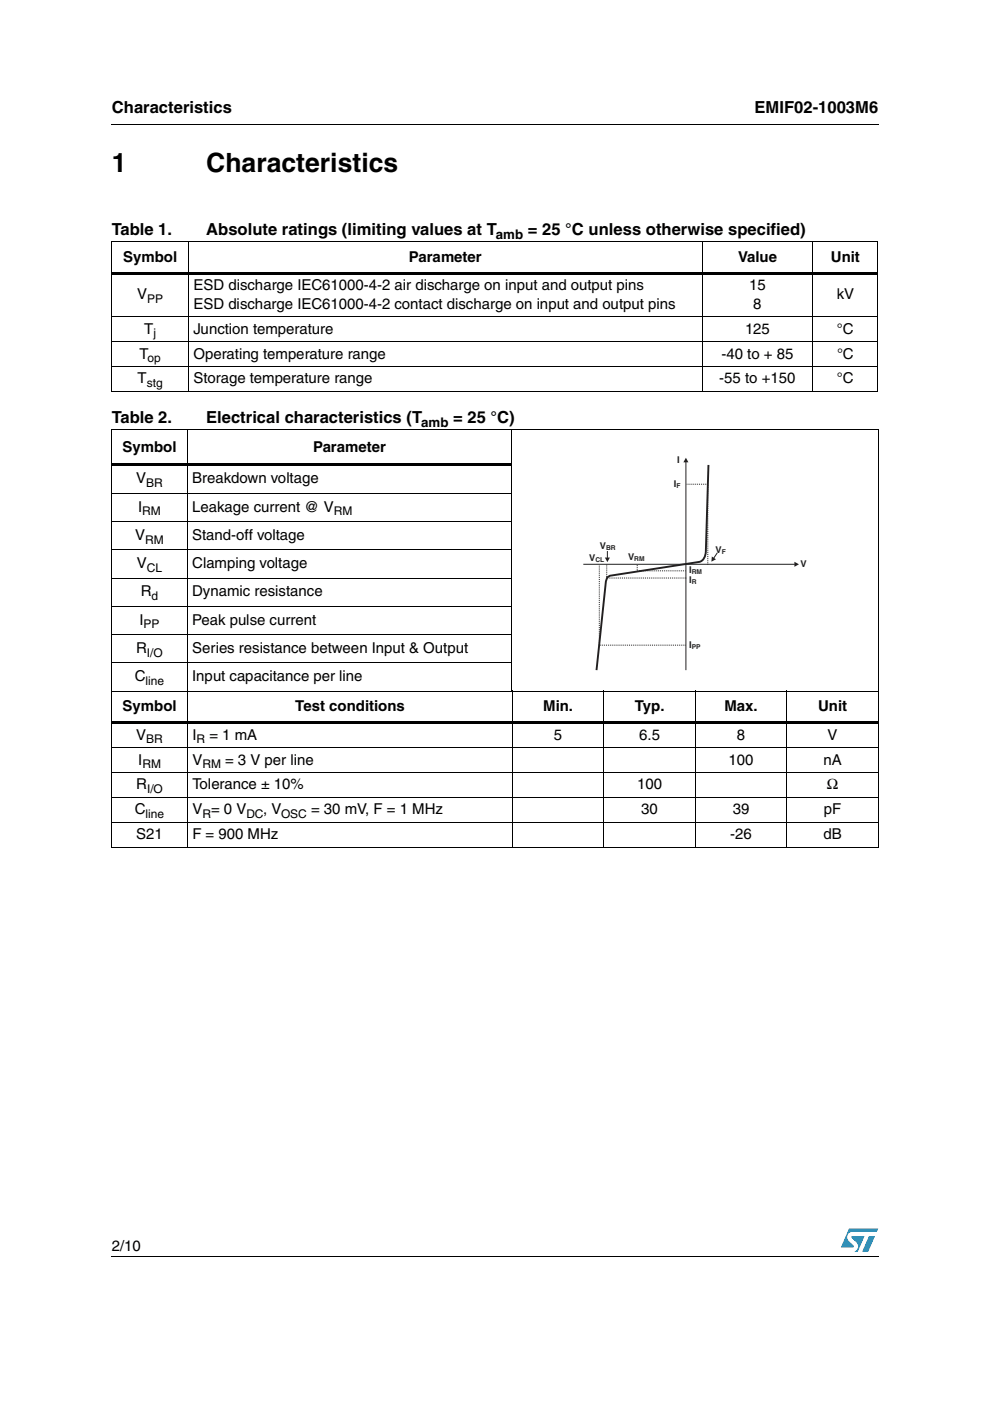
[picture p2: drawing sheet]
<svg xmlns="http://www.w3.org/2000/svg" width="210mm" height="297mm" viewBox="0 0 210 297" stroke-linecap="round" stroke-linejoin="round" font-family="sans-serif">
<defs><g id="words">
<g font-size="5.6">
<text x="23.7" y="36.4">1</text>
<text x="43.7" y="36.4">Characteristics</text>
</g>
<g font-size="3.5">
<text x="23.7" y="23.9">Characteristics</text>
<text x="160" y="23.9">EMIF02-1003M6</text>
<text x="23.7" y="49.8">Table 1.</text>
<text x="43.7" y="49.8">Absolute ratings (limiting values at T</text>
<text x="111.9" y="49.8">= 25 °C unless otherwise specified)</text>
<text x="23.7" y="89.6">Table 2.</text>
<text x="43.7" y="89.6">Electrical characteristics (T</text>
<text x="96.1" y="89.6">= 25 °C)</text>
</g>
<g font-size="3.2">
<text x="26.1" y="55.5">Symbol</text>
<text x="86.7" y="55.5">Parameter</text>
<text x="156.5" y="55.5">Value</text>
<text x="176.2" y="55.5">Unit</text>
<text x="29.1" y="63.5">V</text>
<text x="41" y="61.5">ESD discharge IEC61000-4-2 air discharge on input and output pins</text>
<text x="41" y="65.4">ESD discharge IEC61000-4-2 contact discharge on input and output pins</text>
<text x="158.8" y="61.5">15</text>
<text x="159.7" y="65.4">8</text>
<text x="177.4" y="63.5">kV</text>
<text x="30.6" y="70.7">T</text>
<text x="41" y="70.7">Junction temperature</text>
<text x="158" y="70.7">125</text>
<text x="177.5" y="70.7">°C</text>
<text x="29.6" y="76">T</text>
<text x="41" y="76">Operating temperature range</text>
<text x="153" y="76">-40 to + 85</text>
<text x="177.5" y="76">°C</text>
<text x="29.2" y="81.3">T</text>
<text x="41" y="81.3">Storage temperature range</text>
<text x="152.5" y="81.3">-55 to +150</text>
<text x="177.4" y="81.3">°C</text>
<text x="26" y="95.8">Symbol</text>
<text x="66.4" y="95.8">Parameter</text>
<text x="28.9" y="102.5">V</text>
<text x="40.7" y="102.5">Breakdown voltage</text>
<text x="29.3" y="108.5">I</text>
<text x="40.7" y="108.5">Leakage current @ V</text>
<text x="28.7" y="114.5">V</text>
<text x="40.7" y="114.5">Stand-off voltage</text>
<text x="29" y="120.5">V</text>
<text x="40.7" y="120.5">Clamping voltage</text>
<text x="29.8" y="126.4">R</text>
<text x="40.7" y="126.4">Dynamic resistance</text>
<text x="29.6" y="132.5">I</text>
<text x="40.7" y="132.5">Peak pulse current</text>
<text x="28.9" y="138.5">R</text>
<text x="40.7" y="138.5">Series resistance between Input &amp; Output</text>
<text x="28.6" y="144.4">C</text>
<text x="40.7" y="144.4">Input capacitance per line</text>
<text x="26" y="150.8">Symbol</text>
<text x="62.6" y="150.8">Test conditions</text>
<text x="115.2" y="150.8">Min.</text>
<text x="134.6" y="150.8">Typ.</text>
<text x="153.6" y="150.8">Max.</text>
<text x="173.5" y="150.8">Unit</text>
<text x="28.9" y="156.8">V</text>
<text x="40.8" y="156.8">I</text>
<text x="44.4" y="156.8">= 1 mA</text>
<text x="117.5" y="156.8">5</text>
<text x="135.5" y="156.8">6.5</text>
<text x="156.2" y="156.8">8</text>
<text x="175.5" y="156.8">V</text>
<text x="28.9" y="167.4">R</text>
<text x="29.3" y="162.1">I</text>
<text x="40.8" y="162.1">V</text>
<text x="40.8" y="167.4">Tolerance ± 10%</text>
<text x="47.7" y="162.1">= 3 V per line</text>
<text x="135.1" y="167.4">100</text>
<text x="154.5" y="162.1">100</text>
<text x="174.6" y="162.1">nA</text>
<text x="175.3" y="167.4">Ω</text>
<text x="28.6" y="172.7">C</text>
<text x="40.8" y="172.7">V = 0 V</text>
<text x="55.8" y="172.7">, V</text>
<text x="66" y="172.7">= 30 mV, F = 1 MHz</text>
<text x="136" y="172.7">30</text>
<text x="155.4" y="172.7">39</text>
<text x="174.7" y="172.7">pF</text>
<text x="28.9" y="178">S21</text>
<text x="40.8" y="178">F = 900 MHz</text>
<text x="154.8" y="178">-26</text>
<text x="174.6" y="178">dB</text>
<text x="23.7" y="265.1">2/10</text>
</g>
<g font-size="2.8">
<text x="105.1" y="50.7">amb</text>
<text x="89.3" y="90.5">amb</text>
</g>
<g font-size="2.5">
<text x="31.2" y="64.3">PP</text>
<text x="32.5" y="71.5">j</text>
<text x="31.2" y="76.8">op</text>
<text x="31.1" y="82.1">stg</text>
<text x="31" y="103.3">BR</text>
<text x="30.2" y="109.3">RM</text>
<text x="70.8" y="109.3">RM</text>
<text x="30.8" y="115.3">RM</text>
<text x="31.1" y="121.2">CL</text>
<text x="32.1" y="127.3">d</text>
<text x="30.4" y="133.2">PP</text>
<text x="31.2" y="139.2">I/O</text>
<text x="30.9" y="145.2">line</text>
<text x="31" y="157.6">BR</text>
<text x="41.7" y="157.6">R</text>
<text x="30.2" y="162.9">RM</text>
<text x="42.9" y="162.9">RM</text>
<text x="30.9" y="173.5">line</text>
<text x="31.2" y="168.2">I/O</text>
<text x="42.9" y="173.5">R</text>
<text x="52.2" y="173.5">DC</text>
<text x="59.6" y="173.5">OSC</text>
</g>
<g font-size="2" fill="#231f20">
<text x="143.6" y="98.2">I</text>
<text x="142.9" y="103.2">I</text>
<text x="124.9" y="118.9">V</text>
<text x="127.2" y="116.3">V</text>
<text x="133.2" y="118.8">V</text>
<text x="151.7" y="117.2">V</text>
<text x="146.1" y="123.7">I</text>
<text x="146.1" y="121.5">I</text>
<text x="169.7" y="120.2">V</text>
<text x="146.1" y="137.5">I</text>
</g>
<g font-size="1.4" fill="#231f20">
<text x="143.4" y="103.4">F</text>
<text x="126.2" y="119.2">CL</text>
<text x="128.5" y="116.5">BR</text>
<text x="134.5" y="119">RM</text>
<text x="153" y="117.4">F</text>
<text x="146.7" y="121.8">RM</text>
<text x="146.7" y="123.9">R</text>
<text x="146.7" y="137.7">PP</text>
</g>
</g></defs>
<g fill="#0099d8">
<path d="M184.2 262.1h1.3l-1.4 3.3h-1.3z"/>
<path d="M180 260.5h6.2l-.3 .7h-5.2a1.13 1.13 0 0 0-1 .7 1.13 1.13 0 0 0 .3 1.2l1 1v.3l-2.7 .1z"/>
<path d="M180.6 262.1h2.7l-1.4 3.3h-.7a1.18 1.18 0 0 0 .4-1.9l-1-1.1z"/>
</g>
<path d="M23.6 26.2l.1 .2zM23.6 57.8h162.6v.5h-162.6zM23.6 98.3h85v.5h-85zM23.6 153h162.7v.5h-162.7zM23.6 266.3l.1 .1z" fill="#000"/>
<g fill="none" stroke="#000" stroke-width=".21">
<path d="M23.7 26.3h162.6M23.6 51.3h162.6M23.7 51.4v31.6M40 51.2v31.9M148.8 51.2v31.9M172.4 51.2v31.9M186.1 51.4v31.6M23.6 67.2h162.6M23.6 72.5h162.6M23.6 77.8h162.6M23.6 83.1h162.6M23.6 91.2h162.7"/>
<path d="M23.7 91.3v55.2M39.7 91.1v55.5M108.5 91.1v55.5M186.2 91.3v55.2M23.6 104.6h85M23.6 110.6h85M23.6 116.6h85M23.6 122.6h85M23.6 128.6h85M23.6 134.6h85M23.6 140.6h85M23.6 146.6h162.7"/>
<path d="M23.6 158.6h162.7M23.7 146.6v33M39.7 146.5v33.3M108.6 146.5v33.3M128 146.5v33.3M147.4 146.5v33.3M166.8 146.5v33.3M186.2 146.6v33M23.6 163.9h162.7M23.6 169.1h162.7M23.6 174.4h162.7M23.6 179.7h162.7"/>
<path d="M23.7 266.3h162.6"/>
</g>
<path d="M123.6 96.3h47.6v45.9h-47.6z" fill="#fff"/>
<path d="M145.4 97.9v44.2" fill="none" stroke="#231f20" stroke-width=".21"/>
<path d="M145.4 97.1l.6 .9h-1.1z" fill="#231f20"/>
<path d="M123.7 119.6h44.8" fill="none" stroke="#231f20" stroke-width=".21"/>
<path d="M168.4 119.1l1 .5-1 .6z" fill="#231f20"/>
<path d="M150.2 98.6l-.5 18.3a2.17 2.17 0 0 1-1.4 2.2l-19 3-.5 .3-.3 .8-2 18.9" fill="none" stroke="#231f20" stroke-width=".41"/>
<path d="M128.6 119.7v2.9h17M135.1 119.8v1.2h10.3M150.1 119.7v-17h-4.6M145.4 136.8h-18.3v-17" fill="none" stroke="#231f20" stroke-width=".21" stroke-dasharray=".2 .2" stroke-linecap="butt"/>
<path d="M152.1 117.2l-.8 1.2" fill="none" stroke="#231f20" stroke-width=".21"/>
<path d="M150.9 118l.9 .6-1 .5z" fill="#231f20"/>
<path d="M128.8 116.8v1.5" fill="none" stroke="#231f20" stroke-width=".21"/>
<path d="M128.2 118.2h1.1l-.5 1z" fill="#231f20"/>
<use href="#words"/>
</svg>
